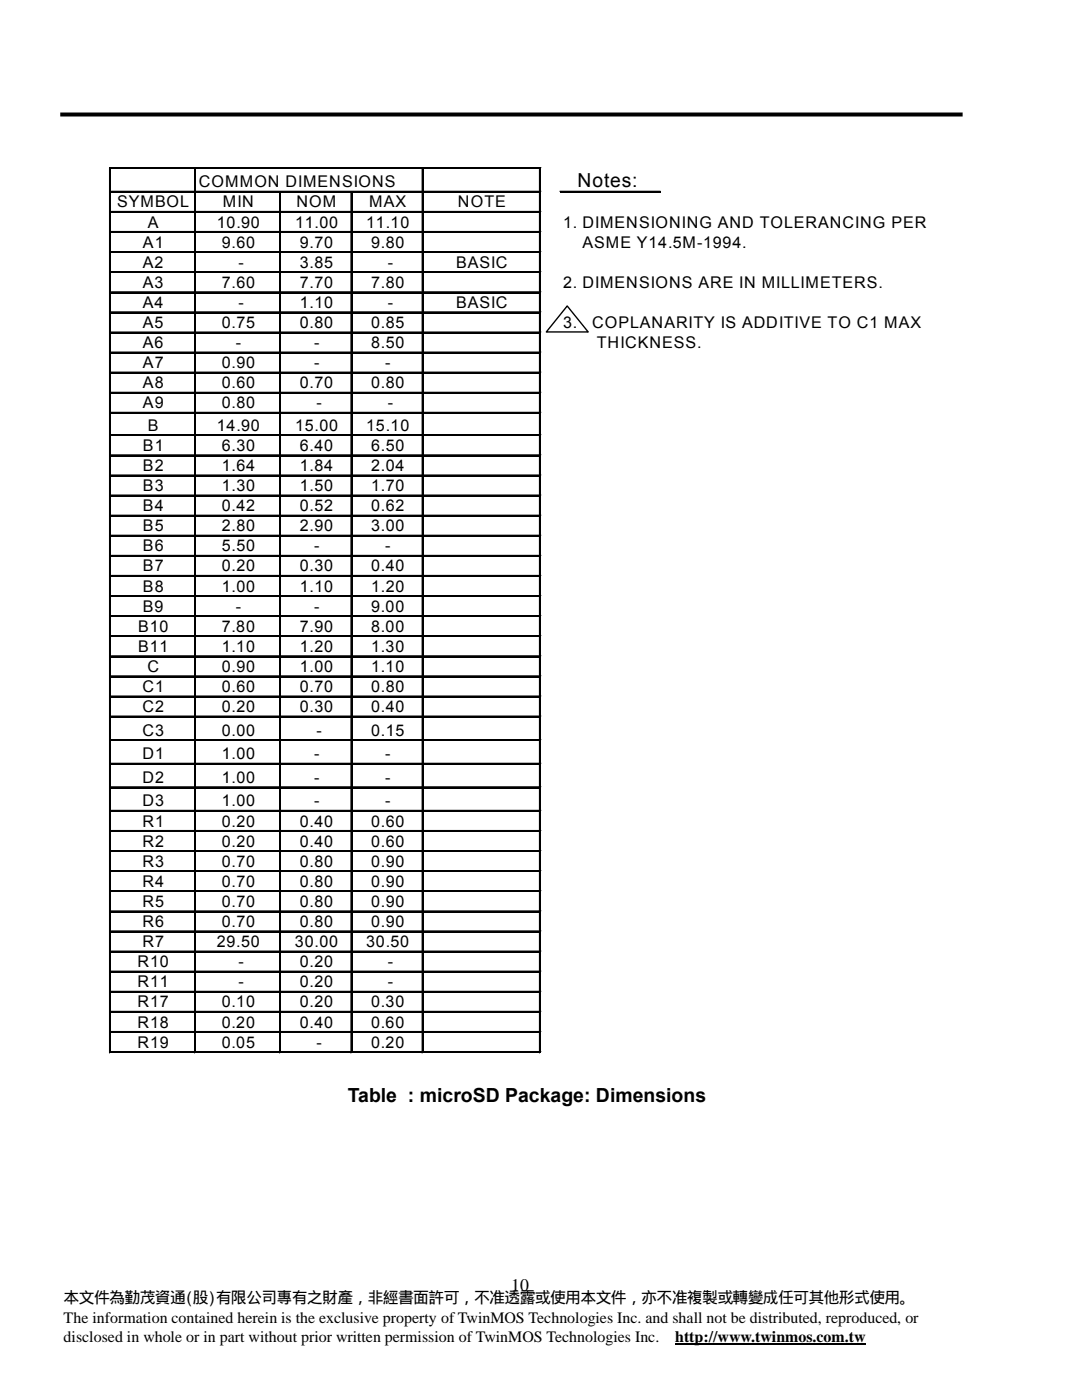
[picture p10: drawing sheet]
<svg xmlns="http://www.w3.org/2000/svg" width="216mm" height="279mm" viewBox="0 0 216 279" stroke-linecap="round" stroke-linejoin="round" font-family="sans-serif">
<defs><g id="words">
<g font-size="3.9">
<text x="115.2" y="37.4">Notes:</text>
<text x="69.4" y="219.9">Table : microSD Package: Dimensions</text>
</g>
<text font-size="3.5" x="102" y="257.6">10</text>
<g font-size="3.2">
<text x="23.4" y="41.4">SYMBOL</text>
<text x="39.7" y="37.4">COMMON DIMENSIONS</text>
<text x="44.4" y="41.4">MIN</text>
<text x="59.2" y="41.4">NOM</text>
<text x="73.7" y="41.4">MAX</text>
<text x="91.4" y="41.4">NOTE</text>
<text x="29.5" y="45.4">A</text>
<text x="43.3" y="45.4">10.90</text>
<text x="58.9" y="45.4">11.00</text>
<text x="73.1" y="45.4">11.10</text>
<text x="112.4" y="45.4">1. DIMENSIONING AND TOLERANCING PER</text>
<text x="28.5" y="49.4">A1</text>
<text x="28.5" y="53.4">A2</text>
<text x="44.2" y="49.4">9.60</text>
<text x="47.6" y="53.4">-</text>
<text x="59.8" y="53.4">3.85</text>
<text x="59.8" y="49.4">9.70</text>
<text x="74" y="49.4">9.80</text>
<text x="77.4" y="53.4">-</text>
<text x="91" y="53.4">BASIC</text>
<text x="116.2" y="49.4">ASME Y14.5M-1994.</text>
<text x="28.5" y="57.4">A3</text>
<text x="44.2" y="57.4">7.60</text>
<text x="59.8" y="57.4">7.70</text>
<text x="74" y="57.4">7.80</text>
<text x="112.4" y="57.4">2. DIMENSIONS ARE IN MILLIMETERS.</text>
<text x="28.5" y="61.4">A4</text>
<text x="28.5" y="65.4">A5</text>
<text x="44.2" y="65.4">0.75</text>
<text x="47.6" y="61.4">-</text>
<text x="59.8" y="61.4">1.10</text>
<text x="59.8" y="65.4">0.80</text>
<text x="74" y="65.4">0.85</text>
<text x="77.4" y="61.4">-</text>
<text x="91" y="61.4">BASIC</text>
<text x="112.4" y="65.4">3.</text>
<text x="118.2" y="65.4">COPLANARITY IS ADDITIVE TO C1 MAX</text>
<text x="28.5" y="69.5">A6</text>
<text x="47.1" y="69.5">-</text>
<text x="62.7" y="69.5">-</text>
<text x="74" y="69.5">8.50</text>
<text x="119.1" y="69.5">THICKNESS.</text>
<text x="28.5" y="73.5">A7</text>
<text x="28.5" y="77.5">A8</text>
<text x="44.2" y="73.5">0.90</text>
<text x="44.2" y="77.5">0.60</text>
<text x="59.8" y="77.5">0.70</text>
<text x="62.7" y="73.5">-</text>
<text x="74" y="77.5">0.80</text>
<text x="76.9" y="73.5">-</text>
<text x="28.5" y="81.5">A9</text>
<text x="44.2" y="81.5">0.80</text>
<text x="63.1" y="81.5">-</text>
<text x="77.4" y="81.5">-</text>
<text x="28.5" y="90">B1</text>
<text x="29.5" y="86">B</text>
<text x="43.3" y="86">14.90</text>
<text x="44.2" y="90">6.30</text>
<text x="58.9" y="86">15.00</text>
<text x="59.8" y="90">6.40</text>
<text x="73.1" y="86">15.10</text>
<text x="74" y="90">6.50</text>
<text x="28.5" y="94">B2</text>
<text x="44.2" y="94">1.64</text>
<text x="59.8" y="94">1.84</text>
<text x="74" y="94">2.04</text>
<text x="28.5" y="98">B3</text>
<text x="44.2" y="98">1.30</text>
<text x="59.8" y="98">1.50</text>
<text x="74" y="98">1.70</text>
<text x="28.5" y="102">B4</text>
<text x="28.5" y="106">B5</text>
<text x="44.2" y="102">0.42</text>
<text x="44.2" y="106">2.80</text>
<text x="59.8" y="102">0.52</text>
<text x="59.8" y="106">2.90</text>
<text x="74" y="102">0.62</text>
<text x="74" y="106">3.00</text>
<text x="28.5" y="110">B6</text>
<text x="44.2" y="110">5.50</text>
<text x="62.7" y="110">-</text>
<text x="76.9" y="110">-</text>
<text x="28.5" y="114">B7</text>
<text x="28.5" y="118">B8</text>
<text x="44.2" y="114">0.20</text>
<text x="44.2" y="118">1.00</text>
<text x="59.8" y="114">0.30</text>
<text x="59.8" y="118">1.10</text>
<text x="74" y="114">0.40</text>
<text x="74" y="118">1.20</text>
<text x="28.5" y="122.1">B9</text>
<text x="47.1" y="122.1">-</text>
<text x="62.7" y="122.1">-</text>
<text x="74" y="122.1">9.00</text>
<text x="27.5" y="126.1">B10</text>
<text x="27.5" y="130.1">B11</text>
<text x="44.2" y="126.1">7.80</text>
<text x="44.2" y="130.1">1.10</text>
<text x="59.8" y="126.1">7.90</text>
<text x="59.8" y="130.1">1.20</text>
<text x="74" y="126.1">8.00</text>
<text x="74" y="130.1">1.30</text>
<text x="29.4" y="134.1">C</text>
<text x="44.2" y="134.1">0.90</text>
<text x="59.8" y="134.1">1.00</text>
<text x="74" y="134.1">1.10</text>
<text x="28.4" y="138.1">C1</text>
<text x="28.4" y="142.1">C2</text>
<text x="44.2" y="138.1">0.60</text>
<text x="44.2" y="142.1">0.20</text>
<text x="59.8" y="138.1">0.70</text>
<text x="59.8" y="142.1">0.30</text>
<text x="74" y="138.1">0.80</text>
<text x="74" y="142.1">0.40</text>
<text x="28.4" y="146.8">C3</text>
<text x="44.2" y="146.8">0.00</text>
<text x="63.1" y="146.8">-</text>
<text x="74" y="146.8">0.15</text>
<text x="28.4" y="151.5">D1</text>
<text x="44.2" y="151.5">1.00</text>
<text x="62.7" y="151.5">-</text>
<text x="76.9" y="151.5">-</text>
<text x="28.4" y="156.2">D2</text>
<text x="28.4" y="160.9">D3</text>
<text x="44.2" y="156.2">1.00</text>
<text x="44.2" y="160.9">1.00</text>
<text x="62.7" y="156.2">-</text>
<text x="62.7" y="160.9">-</text>
<text x="76.9" y="156.2">-</text>
<text x="76.9" y="160.9">-</text>
<text x="28.4" y="165">R1</text>
<text x="44.2" y="165">0.20</text>
<text x="59.8" y="165">0.40</text>
<text x="74" y="165">0.60</text>
<text x="28.4" y="169">R2</text>
<text x="28.4" y="173">R3</text>
<text x="44.2" y="169">0.20</text>
<text x="44.2" y="173">0.70</text>
<text x="59.8" y="169">0.40</text>
<text x="59.8" y="173">0.80</text>
<text x="74" y="169">0.60</text>
<text x="74" y="173">0.90</text>
<text x="28.4" y="177">R4</text>
<text x="44.2" y="177">0.70</text>
<text x="59.8" y="177">0.80</text>
<text x="74" y="177">0.90</text>
<text x="28.4" y="181">R5</text>
<text x="28.4" y="185">R6</text>
<text x="44.2" y="181">0.70</text>
<text x="44.2" y="185">0.70</text>
<text x="59.8" y="181">0.80</text>
<text x="59.8" y="185">0.80</text>
<text x="74" y="181">0.90</text>
<text x="74" y="185">0.90</text>
<text x="28.4" y="189">R7</text>
<text x="43.3" y="189">29.50</text>
<text x="58.9" y="189">30.00</text>
<text x="73.1" y="189">30.50</text>
<text x="27.4" y="193">R10</text>
<text x="27.4" y="197">R11</text>
<text x="47.6" y="193">-</text>
<text x="47.6" y="197">-</text>
<text x="59.8" y="193">0.20</text>
<text x="59.8" y="197">0.20</text>
<text x="77.4" y="193">-</text>
<text x="77.4" y="197">-</text>
<text x="27.4" y="201">R17</text>
<text x="44.2" y="201">0.10</text>
<text x="59.8" y="201">0.20</text>
<text x="74" y="201">0.30</text>
<text x="27.4" y="205.1">R18</text>
<text x="27.4" y="209.1">R19</text>
<text x="44.2" y="205.1">0.20</text>
<text x="44.2" y="209.1">0.05</text>
<text x="59.8" y="205.1">0.40</text>
<text x="63.1" y="209.1">-</text>
<text x="74" y="205.1">0.60</text>
<text x="74" y="209.1">0.20</text>
<text x="12.7" y="260.1">本文件為勤茂資通(股)有限公司專有之財產，非經書面許可，不准透露或使用本文件，亦不准複製或轉變成任可其他形式使用。</text>
<text x="12.7" y="267.7">disclosed in whole or in part without prior written permission of TwinMOS Technologies Inc.</text>
<text x="12.7" y="264.1">The information contained herein is the exclusive property of TwinMOS Technologies Inc. and shall not be distributed, reproduced, or</text>
<text x="134.7" y="267.7">http://www.twinmos.com.tw</text>
</g>
</g></defs>
<g fill="none" stroke="#000" stroke-width=".2">
<path d="M21.8 33.5v176.7M22.2 38.2h85.7M22.2 33.5h85.7M38.8 33.8v176.4M55.8 38.5v171.7M70 38.5v171.7M84.2 33.8v176.4M107.6 33.8v176.4M111.7 38.2h20.1M22.2 42.2h85.7M22.2 46.2h85.7M22.2 50.2h85.7"/>
<path d="M22.2 54.2h85.7M22.2 58.2h85.7M22.2 62.2h85.7M22.2 66.3h85.7M22.2 70.3h85.7M22.2 74.3h85.7M22.2 78.3h85.7M22.2 82.3h85.7M22.2 86.8h85.7M22.2 90.8h85.7M22.2 94.8h85.7M22.2 98.8h85.7"/>
<path d="M22.2 102.8h85.7M22.2 106.8h85.7M22.2 110.8h85.7M22.2 114.8h85.7M22.2 118.9h85.7M22.2 122.9h85.7M22.2 126.9h85.7M22.2 130.9h85.7M22.2 134.9h85.7M22.2 138.9h85.7M22.2 142.9h85.7M22.2 147.6h85.7"/>
<path d="M22.2 152.3h85.7M22.2 157h85.7M22.2 161.7h85.7M22.2 165.7h85.7M22.2 169.7h85.7M22.2 173.8h85.7M22.2 177.8h85.7M22.2 181.8h85.7M22.2 185.8h85.7M22.2 189.8h85.7M22.2 193.8h85.7M22.2 197.8h85.7"/>
<path d="M22.2 201.8h85.7M22.2 205.8h85.7M22.2 209.8h85.7"/>
</g>
<g fill="none" stroke="#000" stroke-width=".32">
<path d="M22.2 38.3h85.7M22.2 33.6h85.7M107.8 33.8v176.4M111.7 38.3h20.1M22.2 46.3h85.7M22.2 54.4h85.7M22.2 62.4h85.7M22.2 70.4h85.7M22.2 74.4h85.7M22.2 78.4h85.7M22.2 82.4h85.7M22.2 90.9h85.7"/>
<path d="M22.2 98.9h85.7M22.2 107h85.7M22.2 115h85.7M22.2 123h85.7M22.2 127h85.7M22.2 131h85.7M22.2 135h85.7M22.2 143.1h85.7M22.2 157.2h85.7M22.2 161.9h85.7M22.2 169.9h85.7M22.2 177.9h85.7"/>
<path d="M22.2 185.9h85.7M22.2 194h85.7M22.2 202h85.7M22.2 210h85.7"/>
</g>
<path d="M22 33.5v176.7M39 33.8v176.4M56 38.5v171.7M70.2 38.5v171.7M84.4 33.8v176.4" fill="none" stroke="#000" stroke-width=".34"/>
<g fill="none" stroke="#000" stroke-width=".3">
<path d="M22.2 42.3h85.7M22.2 50.4h85.7M22.2 58.4h85.7M22.2 66.4h85.7M22.2 86.9h85.7M22.2 94.9h85.7M22.2 103h85.7M22.2 111h85.7M22.2 119h85.7M22.2 139h85.7M22.2 147.8h85.7M22.2 152.5h85.7"/>
<path d="M22.2 165.9h85.7M22.2 173.9h85.7M22.2 181.9h85.7M22.2 189.9h85.7M22.2 198h85.7M22.2 206h85.7M134.7 268.2h38"/>
</g>
<path d="M113.2 61.1l4.2 5.2h-8.4z" fill="none" stroke="#000" stroke-width=".28"/>
<path d="M12 22.9h180.1" fill="none" stroke="#000" stroke-width=".79" stroke-linecap="butt"/>
<use href="#words"/>
</svg>
